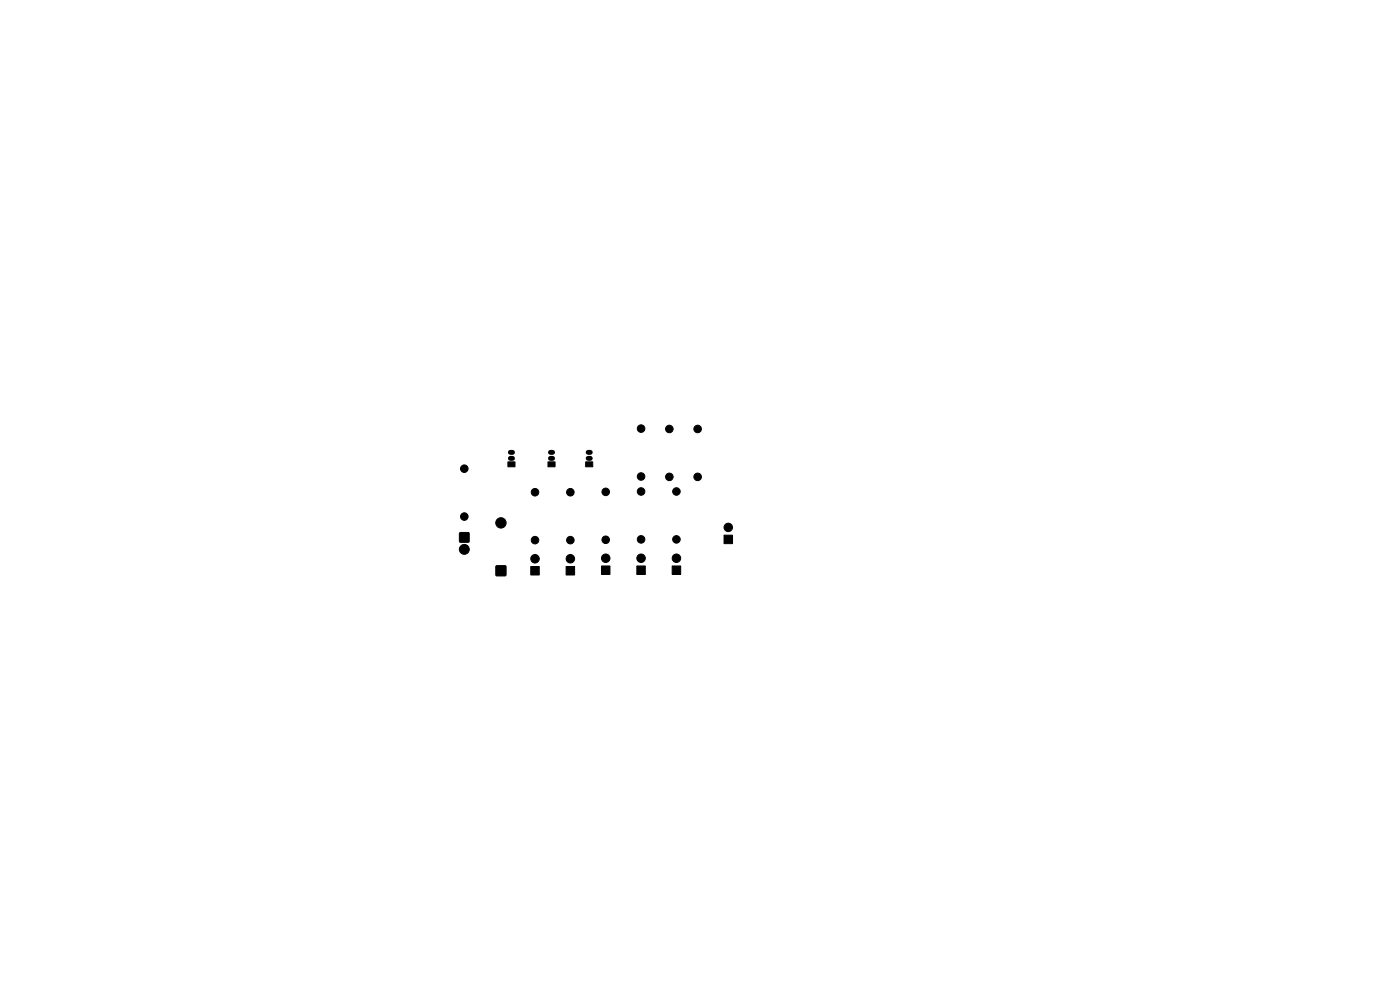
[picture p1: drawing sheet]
<svg xmlns="http://www.w3.org/2000/svg" width="297mm" height="210mm" viewBox="0 0 297 210" stroke-linecap="round" stroke-linejoin="round" font-family="sans-serif">
<g fill="#000" stroke="#000" stroke-width=".21">
<path d="M107.8 98h1.5v1h-1.5zM116.2 98h1.6v1h-1.6zM124.3 98h1.5v1h-1.5zM97.5 113h2v2h-2zM153.6 113.5h1.8v1.8h-1.8zM105.2 120.1h2.1v2h-2.1zM112.6 120.2h1.8v1.8h-1.8zM120.1 120.2h1.8v1.8h-1.8zM127.6 120.1h1.8v1.8h-1.8zM135.1 120.1h1.8v1.8h-1.8zM142.6 120.1h1.8v1.8h-1.8z"/>
<circle cx="98.5" cy="99.4" r=".8"/>
<circle cx="136" cy="90.9" r=".8"/>
<circle cx="142" cy="91" r=".8"/>
<circle cx="148" cy="91" r=".8"/>
<circle cx="98.5" cy="116.5" r="1.05"/>
<circle cx="98.5" cy="109.6" r=".8"/>
<circle cx="106.3" cy="110.9" r="1.1"/>
<circle cx="113.5" cy="114.6" r=".8"/>
<circle cx="113.5" cy="104.4" r=".8"/>
<circle cx="113.5" cy="118.5" r=".9"/>
<circle cx="121" cy="114.6" r=".8"/>
<circle cx="121" cy="104.4" r=".8"/>
<circle cx="121" cy="118.5" r=".9"/>
<circle cx="128.5" cy="104.3" r=".8"/>
<circle cx="128.5" cy="114.5" r=".8"/>
<circle cx="128.5" cy="118.4" r=".9"/>
<circle cx="136" cy="114.4" r=".8"/>
<circle cx="136" cy="104.3" r=".8"/>
<circle cx="136" cy="101.1" r=".8"/>
<circle cx="136" cy="118.4" r=".9"/>
<circle cx="142" cy="101.2" r=".8"/>
<circle cx="143.5" cy="118.4" r=".9"/>
<circle cx="143.5" cy="104.3" r=".8"/>
<circle cx="143.5" cy="114.4" r=".8"/>
<circle cx="148" cy="101.2" r=".8"/>
<circle cx="154.5" cy="111.9" r=".9"/>
</g>
<path d="M108.3 97.2h.4M108.3 96h.4M116.8 97.2h.4M116.8 96h.4M124.8 97.2h.4M124.8 96h.4" fill="none" stroke="#000" stroke-width="1.1"/>
</svg>
